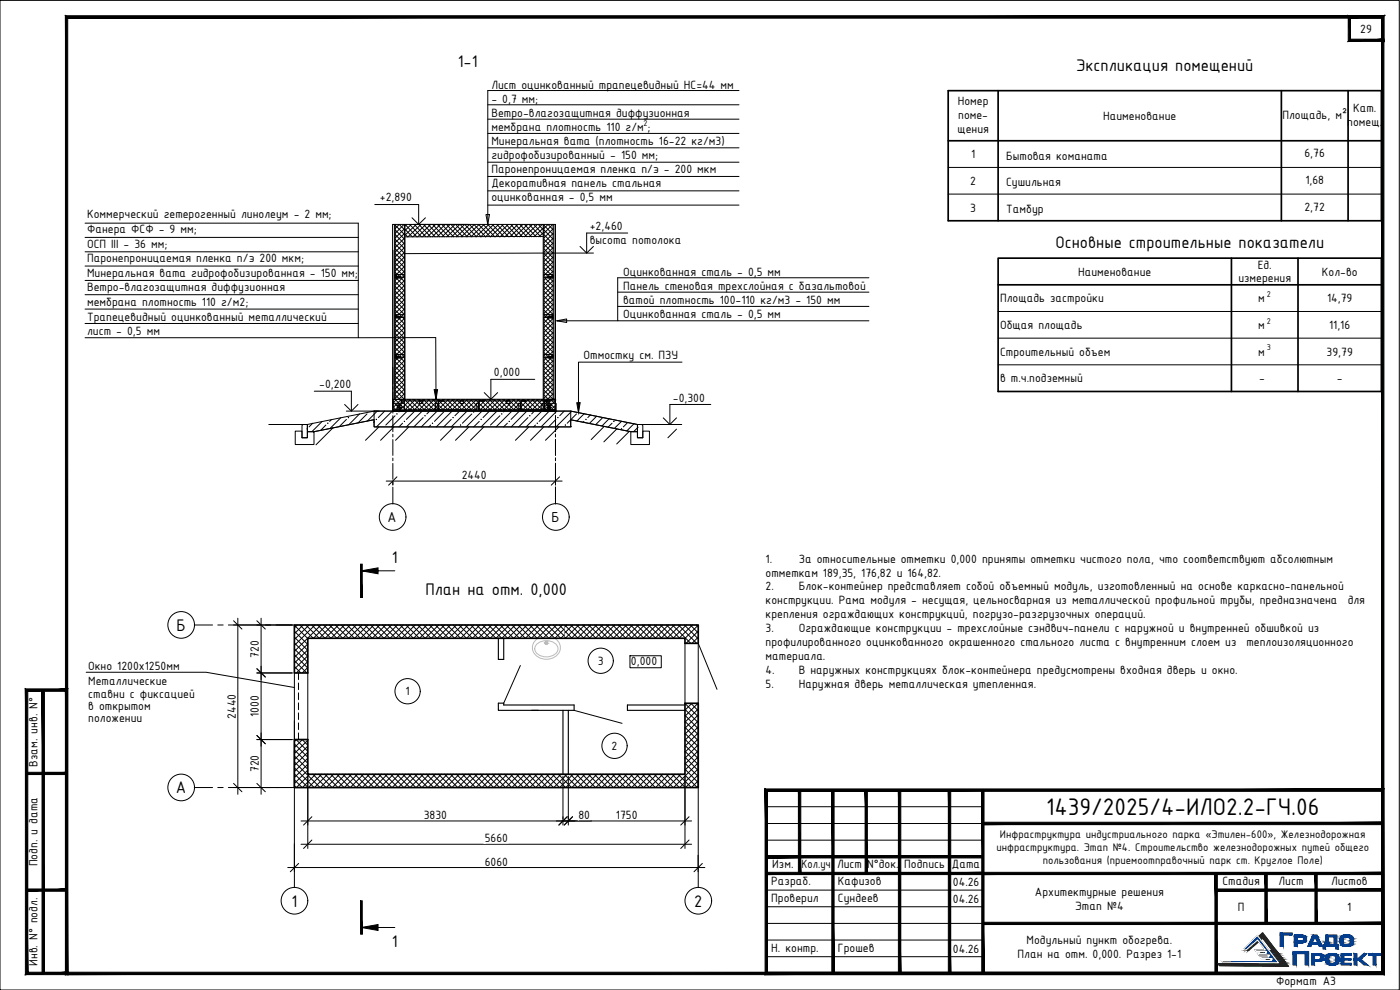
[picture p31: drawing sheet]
<svg xmlns="http://www.w3.org/2000/svg" width="420mm" height="297mm" viewBox="0 0 420 297" stroke-linecap="round" stroke-linejoin="round" font-family="sans-serif">
<defs><g id="words">
<text font-size="7.8" x="314" y="244.5">1439/2025/4-ИЛО2.2-ГЧ.06</text>
<g font-size="5.4">
<text x="137.4" y="20">1-1</text>
<text x="323" y="21.4">Экспликация помещений</text>
<text x="316.7" y="74.3">Основные строительные показатели</text>
<text x="117.6" y="169">1</text>
<text x="127.7" y="178.5">План на отм. 0,000</text>
<text x="53" y="189.3">Б</text>
<text x="52.8" y="238">А</text>
<text x="87.5" y="272">1</text>
<text x="208.3" y="272">2</text>
<text x="117.6" y="284">1</text>
</g>
<g font-size="4.7">
<text x="116.3" y="156.7">А</text>
<text x="165.5" y="156.7">Б</text>
</g>
<g font-size="3.9">
<text x="408.2" y="9.8">29</text>
<text x="147.5" y="26.7">Лист оцинкованный трапецевидный НС=44 мм</text>
<text x="147.5" y="30.9">- 0,7 мм;</text>
<text x="147.5" y="35.1">Ветро-влагозащитная диффузионная</text>
<text x="287.4" y="31.6">Номер</text>
<text x="287.6" y="35.8">поме-</text>
<text x="331" y="36">Наименование</text>
<text x="384.9" y="35.7">Площадь, м²</text>
<text x="406.1" y="33.7">Кат.</text>
<text x="147.5" y="39.3">мембрана плотность 110 г/м ;</text>
<text x="287.3" y="39.9">щения</text>
<text x="404.3" y="37.9">помещ.</text>
<text x="147.5" y="43.5">Минеральная вата (плотность 16-22 кг/м3)</text>
<text x="147.5" y="47.8">гидрофобизированный - 150 мм;</text>
<text x="291.4" y="47.5">1</text>
<text x="302" y="47.9">Бытовая команата</text>
<text x="391.5" y="47.2">6,76</text>
<text x="147.5" y="52">Паронепроницаемая пленка п/э - 200 мкм</text>
<text x="147.5" y="56.2">Декоративная панель стальная</text>
<text x="291.2" y="55.5">2</text>
<text x="302" y="55.9">Сушильная</text>
<text x="391.8" y="55.2">1,68</text>
<text x="26.1" y="65.5">Коммерческий гетерогенный линолеум - 2 мм;</text>
<text x="114" y="60.4">+2,890</text>
<text x="147.5" y="60.4">оцинкованная - 0,5 мм</text>
<text x="291.2" y="63.5">3</text>
<text x="302" y="63.9">Тамбур</text>
<text x="391.5" y="63.2">2,72</text>
<text x="26.1" y="69.9">Фанера ФСФ - 9 мм;</text>
<text x="177" y="69">+2,460</text>
<text x="26.1" y="74.3">ОСП III - 36 мм;</text>
<text x="177" y="73.3">высота потолока</text>
<text x="26.1" y="78.6">Паронепроницаемая пленка п/э 200 мкм;</text>
<text x="26.1" y="83">Минеральная вата гидрофобизированная - 150 мм;</text>
<text x="187" y="82.9">Оцинкованная сталь - 0,5 мм</text>
<text x="323.6" y="82.7">Наименование</text>
<text x="377.4" y="80.8">Ед.</text>
<text x="396.7" y="82.7">Кол-во</text>
<text x="26.1" y="87.4">Ветро-влагозащитная диффузионная</text>
<text x="187" y="87.1">Панель стеновая трехслойная с базальтовой</text>
<text x="371.6" y="84.6">измерения</text>
<text x="26.1" y="91.8">мембрана плотность 110 г/м2;</text>
<text x="187" y="91.3">ватой плотность 100-110 кг/м3 - 150 мм</text>
<text x="187" y="95.4">Оцинкованная сталь - 0,5 мм</text>
<text x="300.1" y="90.7">Площадь застройки</text>
<text x="377.6" y="90.7">м</text>
<text x="398.3" y="90.7">14,79</text>
<text x="26.1" y="96.2">Трапецевидный оцинкованный металлический</text>
<text x="26.1" y="100.5">лист - 0,5 мм</text>
<text x="300.1" y="98.7">Общая площадь</text>
<text x="377.6" y="98.7">м</text>
<text x="398.9" y="98.7">11,16</text>
<text x="175.1" y="107.7">Отмостку см. ПЗУ</text>
<text x="300.1" y="106.7">Строительный объем</text>
<text x="377.6" y="106.7">м</text>
<text x="398.1" y="106.7">39,79</text>
<text x="148.3" y="112.9">0,000</text>
<text x="95.8" y="116.4">-0,200</text>
<text x="300.1" y="114.7">в т.ч.подземный</text>
<text x="377.9" y="114.7">-</text>
<text x="401.2" y="114.7">-</text>
<text x="201.9" y="120.5">-0,300</text>
<text x="138.6" y="143.7">2440</text>
<text x="229.7" y="168.8">1.</text>
<text x="229.7" y="173">отметкам 189,35, 176,82 и 164,82.</text>
<text x="239.7" y="168.8">За относительные отметки 0,000 приняты отметки чистого пола, что соответствуют абсолютным</text>
<text x="229.7" y="177.2">2.</text>
<text x="239.7" y="177.2">Блок-контейнер представляет собой объемный модуль, изготовленный на основе каркасно-панельной</text>
<text x="229.7" y="181.3">конструкции. Рама модуля - несущая, цельносварная из металлической профильной трубы, предназначена</text>
<text x="229.7" y="185.5">крепления ограждающих конструкций, погрузо-разгрузочных операций.</text>
<text x="404.5" y="181.3">для</text>
<text x="229.7" y="189.6">3.</text>
<text x="239.7" y="189.6">Ограждающие конструкции - трехслойные сэндвич-панели с наружной и внутренней обшивкой из</text>
<text x="77.7" y="197.3" transform="rotate(-90 77.7 197.3)">720</text>
<text x="229.7" y="193.8">профилированного оцинкованного окрашенного стального листа с внутренним слоем из</text>
<text x="229.7" y="198">материала.</text>
<text x="374.1" y="193.8">теплоизоляционного</text>
<text x="26.5" y="200.9">Окно 1200х1250мм</text>
<text x="179.4" y="199.5">3</text>
<text x="189.4" y="199.7">0,000</text>
<text x="229.7" y="202.2">4.</text>
<text x="239.7" y="202.2">В наружных конструкциях блок-контейнера предусмотрены входная дверь и окно.</text>
<text x="26.5" y="205.4">Металлические</text>
<text x="26.5" y="209.3">ставни с фиксацией</text>
<text x="121.7" y="208.6">1</text>
<text x="229.7" y="206.3">5.</text>
<text x="239.7" y="206.3">Наружная дверь металлическая утепленная.</text>
<text x="26.5" y="213">в открытом</text>
<text x="70.7" y="215.7" transform="rotate(-90 70.7 215.7)">2440</text>
<text x="77.7" y="215.2" transform="rotate(-90 77.7 215.2)">1000</text>
<text x="26.5" y="216.5">положении</text>
<text x="183.6" y="225.1">2</text>
<text x="11.3" y="230" transform="rotate(-90 11.3 230)">Взам. инв. N°</text>
<text x="77.7" y="231.7" transform="rotate(-90 77.7 231.7)">720</text>
<text x="127.2" y="245.7">3830</text>
<text x="173.6" y="245.7">80</text>
<text x="184.8" y="245.7">1750</text>
<text x="145.5" y="252.7">5660</text>
<text x="11.3" y="260" transform="rotate(-90 11.3 260)">Подп. и дата</text>
<text x="145.5" y="259.7">6060</text>
<text x="231.8" y="260.4">Изм.</text>
<text x="240.6" y="260.4">Кол.уч</text>
<text x="251.2" y="260.4">Лист N°док. Подпись Дата</text>
<text x="231.5" y="265.5">Разраб.</text>
<text x="251.5" y="265.5">Кафизов</text>
<text x="286" y="265.8">04.26</text>
<text x="310.6" y="268.7">Архитектурные решения</text>
<text x="366.9" y="265.4">Стадия</text>
<text x="383.7" y="265.4">Лист</text>
<text x="399.5" y="265.4">Листов</text>
<text x="231.5" y="270.6">Проверил</text>
<text x="251.5" y="270.6">Сундеев</text>
<text x="286" y="270.8">04.26</text>
<text x="322.7" y="272.9">Этап №4</text>
<text x="371.5" y="273.3">П</text>
<text x="404.3" y="273.3">1</text>
<text x="231.5" y="285.6">Н. контр.</text>
<text x="251.5" y="285.6">Грошев</text>
<text x="286" y="285.8">04.26</text>
<text x="305.4" y="287.5">План на отм. 0,000. Разрез 1-1</text>
<text x="308.1" y="283.4">Модульный пункт обогрева.</text>
<text x="11.3" y="289.8" transform="rotate(-90 11.3 289.8)">Инв. N° подл.</text>
<text x="383" y="295.6">Формат А3</text>
</g>
<g font-size="3.6">
<text x="300.1" y="251.4">Инфраструктура индустриального парка «Этилен-600», Железнодорожная</text>
<text x="299" y="255.3">инфраструктура. Этап №4. Строительство железнодорожных путей общего</text>
<text x="312.9" y="259.3">пользования (приемоотправочный парк ст. Круглое Поле)</text>
</g>
<g font-size="2.7">
<text x="193.1" y="37.7">2</text>
<text x="380.2" y="89.1">2</text>
<text x="380.2" y="97.1">2</text>
<text x="380.2" y="105.1">3</text>
</g>
</g></defs>
<g fill="none" stroke="#000" stroke-width=".3">
<path d="M209.5 193l5.7 13.8M88.3 216.3v20h81.1M88.3 221.9h2M88.3 236.3h120.1"/>
<circle cx="54.4" cy="187.5" r="4"/>
<circle cx="180.3" cy="198.3" r="3.8"/>
<circle cx="122.3" cy="207.4" r="3.8"/>
<circle cx="54.4" cy="236.3" r="4"/>
<circle cx="184.4" cy="223.8" r="3.8"/>
</g>
<g fill="none" stroke="#000" stroke-width=".3">
<path d="M118.6 78.9l2.8 2.7M118.6 77.5l2.8 2.7M118.6 76.1l2.8 2.7M118.6 74.7l2.8 2.7M118.6 73.2l2.8 2.8M118.6 71.8l2.8 2.8M118.6 70.4l2.8 2.8M118.6 69l2.8 2.7M118.6 67.6l2.8 2.7M118.6 68.6l1.2-1.3 1.6 1.6M121.2 67.3l.2 .2M121.2 67.3l-2.6 2.7"/>
<path d="M121.4 68.6l2.3 2.5M121.4 68.7l-2.8 2.7M121.4 71.5l-2.8 2.7M121.4 72.9l-2.8 2.7M121.4 74.3l-2.8 2.8M121.4 75.7l-2.8 2.8M121.4 77.1l-2.8 2.8M121.4 78.6l-2.8 2.7M121.4 80l-2.8 2.7M121.6 67.3l3.5 3.8M122 67.3l-.6 .7M122.3 71.1l-.9-1.1-2.8 2.8"/>
<path d="M122.9 67.3l3.6 3.8M123.4 67.3l-2 2M124.3 67.3l3.5 3.8M124.9 67.3l-3.5 3.4M125.7 67.3l3.5 3.8M126.4 67.3l-4 3.8M127.1 67.3l3.5 3.8M127.8 67.3l-3.9 3.8M128.5 67.3l3.5 3.8M129.3 67.3l-4 3.8M129.8 67.3l3.5 3.8M130.7 67.3l-3.9 3.8"/>
<path d="M131.2 67.3l3.5 3.8M132.2 67.3l-3.9 3.8M132.6 67.3l3.5 3.8M133.6 67.3l-3.9 3.8M134 67.3l3.5 3.8M135.1 67.3l-4 3.8M135.3 67.3l3.6 3.8M135.5 71.1l3.9-3.8 3.6 3.8M136.6 67.3l-4 3.8M136.7 67.3l3.6 3.8M137 71.1l3.9-3.8 3.5 3.8M138 67.3l-3.9 3.8"/>
<path d="M138.1 67.3l3.5 3.8M142.2 67.3l3.6 3.8M142.4 67.3l-4 3.8M143.8 67.3l-3.9 3.8M145 67.3l3.5 3.8M145.3 67.3l-3.9 3.8M146.4 67.3l3.5 3.8M146.7 67.3l-3.9 3.8M147.7 67.3l3.6 3.8M148.2 67.3l-3.9 3.8M149.1 67.3l3.6 3.8M149.6 67.3l-3.9 3.8"/>
<path d="M150.5 67.3l3.6 3.8M151.1 67.3l-3.9 3.8-3.6-3.8M151.9 67.3l3.5 3.8M152.5 67.3l-3.9 3.8M153.2 67.3l3.6 3.8M154 67.3l-3.9 3.8M154.6 67.3l3.6 3.8M155.4 67.3l-3.9 3.8M156 67.3l3.6 3.8M156.9 67.3l-3.9 3.8M157.4 67.3l3.5 3.8M158.4 67.3l-4 3.8"/>
<path d="M158.8 67.3l3.5 3.8M159.8 67.3l-3.9 3.8M160.1 67.3l3.1 3.3M161.3 67.3l-3.9 3.8M161.5 67.3l1.7 1.9M162.7 67.3l-3.9 3.8M162.9 67.3l3.1 3M163.2 71v.1M163.2 68.3l-3 2.8M163.2 78.9l2.8 2.7M163.2 77.5l2.8 2.7M163.2 76.1l2.8 2.7"/>
<path d="M163.2 74.6l2.8 2.8M163.2 73.2l2.8 2.8M163.2 71.8l2.8 2.8M163.2 70.4l2.8 2.8M163.2 69l2.8 2.7M163.2 69.7l-1.5 1.4M163.2 68.6l1.3-1.3 1.5 1.6M166 80l-2.8 2.7M166 67.5l-.1-.2-2.7 2.7M166 68.7l-2.8 2.7M166 70l-2.8 2.8M166 71.5l-2.8 2.7"/>
<path d="M166 72.9l-2.8 2.8M166 74.3l-2.8 2.8M166 75.7l-2.8 2.8M166 77.1l-2.8 2.8M166 78.6l-2.8 2.7M118.6 98.7l2.8 2.8M118.6 97.3l2.8 2.7M118.6 95.9l2.8 2.7M118.6 94.4l2.8 2.8M118.6 93l2.8 2.8M118.6 91.6l2.8 2.8M118.6 90.2l2.8 2.7"/>
<path d="M118.6 88.8l2.8 2.8M118.6 87.4l2.8 2.7M118.6 86l2.8 2.7M118.6 84.5l2.8 2.8M118.6 83.1l2.8 2.8M118.6 81.7l2.8 2.8M118.6 80.3l2.8 2.7M121.4 81.4l-2.8 2.7M121.4 82.8l-2.8 2.7M121.4 84.2l-2.8 2.7M121.4 85.6l-2.8 2.8M121.4 87l-2.8 2.8"/>
<path d="M121.4 88.4l-2.8 2.8M121.4 89.9l-2.8 2.7M121.4 91.3l-2.8 2.7M121.4 92.7l-2.8 2.7M121.4 94.1l-2.8 2.7M121.4 95.5l-2.8 2.8M121.4 96.9l-2.8 2.8M121.4 98.3l-2.8 2.8M121.4 99.8l-2.8 2.7M163.2 98.6l2.8 2.9M163.2 97.2l2.8 2.8M163.2 95.8l2.8 2.8"/>
<path d="M163.2 94.4l2.8 2.8M163.2 93l2.8 2.8M163.2 91.6l2.8 2.8M163.2 90.2l2.8 2.7M163.2 88.8l2.8 2.8M163.2 87.3l2.8 2.8M163.2 85.9l2.8 2.8M163.2 84.5l2.8 2.8M163.2 83.1l2.8 2.8M163.2 81.7l2.8 2.8M163.2 80.3l2.8 2.7M166 81.4l-2.8 2.7"/>
<path d="M166 82.8l-2.8 2.8M166 84.2l-2.8 2.8M166 85.6l-2.8 2.8M166 87l-2.8 2.8M166 88.4l-2.8 2.9M166 89.9l-2.8 2.8M166 91.3l-2.8 2.8M166 92.7l-2.8 2.8M166 94.1l-2.8 2.8M166 95.5l-2.8 2.8M166 96.9l-2.8 2.9M166 98.3l-2.8 2.9"/>
<path d="M166 99.8l-2.8 2.8M118.6 115.6l2.8 2.8M118.6 114.2l2.8 2.8M118.6 112.8l2.8 2.8M118.6 111.4l2.8 2.8M118.6 110l2.8 2.8M118.6 108.6l2.8 2.8M118.6 107.2l2.8 2.7M118.6 105.8l2.8 2.7M118.6 104.3l2.8 2.8M118.6 102.9l2.8 2.8M118.6 101.5l2.8 2.8"/>
<path d="M118.6 100.1l2.8 2.8M118.6 117.1l2.7 2.7M118.6 118.5l1.3 1.3M118.7 119.9l3 3M118.9 119.9l-1.1 1.2M120.1 119.9l3 3M120.4 119.9l-2.6 2.6M121.4 101.2l-2.8 2.7M121.4 102.6l-2.8 2.8M121.4 104l-2.8 2.8M121.4 105.4l-2.8 2.8M121.4 106.8l-2.8 2.8"/>
<path d="M121.4 108.2l-2.8 2.8M121.4 109.7l-2.8 2.7M121.4 111.1l-2.8 2.7M121.4 112.5l-2.8 2.8M121.4 113.9l-2.8 2.8M121.4 115.3l-2.8 2.8M121.4 116.7l-2.8 2.8M121.4 118.1l-1.7 1.7M121.4 119.5l-.3 .3M121.5 119.9l3 3M121.8 119.9l-3.1 3M122.9 119.9l3 3"/>
<path d="M123.2 119.9l-3.1 3M124.3 119.9l3 3M124.6 119.9l-3 3M125.7 119.9l3 3M126 119.9l-3 3M127.1 119.9l3.1 3M127.4 119.9l-3 3M128.6 119.9l3 3M128.8 119.9l-3 3M130 119.9l3 3M130.3 119.9l-3.1 3M131.4 119.9l3 3"/>
<path d="M131.7 119.9l-3 3M132.8 119.9l3 3M133.1 119.9l-3.1 3M134.2 119.9l3 3M134.5 119.9l-3 3M135.6 119.9l3 3M135.9 119.9l-3 3M137 119.9l3.1 3M137.3 119.9l-3 3M138.5 119.9l3 3M138.7 119.9l-3 3M139.9 119.9l3 3"/>
<path d="M140.2 119.9l-3.1 3M141.3 119.9l3 3M141.6 119.9l-3 3M142.7 119.9l3 3M143 119.9l-3 3M144.1 119.9l3.1 3M144.4 119.9l-3 3M145.5 119.9l3 3M145.8 119.9l-3 3M146.9 119.9l3 3M147.2 119.9l-3 3M148.3 119.9l3.1 3"/>
<path d="M148.6 119.9l-3 3M149.8 119.9l3 3M150.1 119.9l-3.1 3M151.2 119.9l3 3M151.5 119.9l-3 3M152.6 119.9l3 3M152.9 119.9l-3 3M154 119.9l3 3M154.3 119.9l-3 3M155.4 119.9l3.1 3M155.7 119.9l-3 3M156.8 119.9l3.1 3"/>
<path d="M157.1 119.9l-3 3M158.2 119.9l3.1 3M158.5 119.9l-3 3M159.7 119.9l3 3M160 119.9l-3.1 3M161.1 119.9l3 3M161.4 119.9l-3.1 3M162.5 119.9l3 3M162.8 119.9l-3 3M163.2 115.6l2.8 2.8M163.2 117l2.8 2.8M163.2 114.2l2.8 2.8"/>
<path d="M163.2 112.8l2.8 2.8M163.2 111.3l2.8 2.9M163.2 109.9l2.8 2.9M163.2 108.5l2.8 2.9M163.2 107.1l2.8 2.8M163.2 105.7l2.8 2.8M163.2 118.4l1.3 1.4M163.2 104.3l2.8 2.8M163.2 102.9l2.8 2.8M163.2 101.5l2.8 2.8M163.2 100l2.8 2.9M163.9 119.9l2.9 2.9"/>
<path d="M164.2 119.9l-3 3M165.3 119.9l1.5 1.5M165.6 119.9l-3 3M166 101.2l-2.8 2.8M166 102.6l-2.8 2.8M166 104l-2.8 2.8M166 105.4l-2.8 2.8M166 106.8l-2.8 2.9M166 108.2l-2.8 2.9M166 109.7l-2.8 2.8M166 111.1l-2.8 2.8M166 112.5l-2.8 2.8"/>
<path d="M166 113.9l-2.8 2.8M166 115.3l-2.8 2.9M166 116.7l-2.8 2.9M166 119.5l-.3 .3M166 118.1l-1.7 1.7M166.8 119.9v.1M80.7 127.4h11.5v2.1h2l18.1-3.6v2.2h59v-2.1l18 3.5h2v-2.1h13.3M88.6 129.4h2v1.9h1.6v-1.8h2v3.9h-5.6zM90.6 127.7l.3-.3h1.3v3.9h-1.6zM94.3 129.5l-.2 .2M99.9 128.4l-5.1 5.1M113.7 128.1l-4 4"/>
<path d="M117.8 120.5l2.5 2.4M117.8 121.9l1 1M118.2 128.1l-4 4M122.7 128.1l-4 4M136.2 128.1l-4 4M140.7 128.1l-4 4M145.2 128.1l-4 4M158.7 128.1l-4 4M163.2 128.1l-4 4M166.8 121.5l-1.4 1.4M166.8 120.1l-2.8 2.8M167.7 128.1l-4 4"/>
<path d="M181.4 127.9l-4 4M185.1 128.7l-3.9 3.9M188.9 129.4l-3.8 3.8M189.3 129.5h2v1.8h1.6v-1.9h2v4h-5.6zM191.3 127.4h1.3l.3 .3v3.6h-1.6zM203 128.8l-2.6 2.5M88.3 200l2 1.9M88.3 196.5l4.1 3.9M88.3 194.7l4.1 4M88.3 192.9l4.1 4M88.3 191.2l4.1 3.9M88.3 189.4l4.1 4"/>
<path d="M88.3 187.6l4.1 4M88.3 198.2l3.7 3.7M89.2 187.5l-.9 .9M90 187.5l4 4M91 187.5l-2.7 2.6M91.8 187.5l4 4 3.8-3.8M92.4 193.2l-4.1 4M92.4 195l-4.1 4M92.4 196.8l-4.1 3.9M92.4 198.5l-3.4 3.4M92.8 187.5l-4.5 4.4M93.6 187.5l3.9 4"/>
<path d="M94.5 187.5l-6.2 6.2M95.3 187.5l4.1 4 4-4M96.3 187.5l-8 7.9M97.1 187.5l4 4M98 187.5l-3.9 4M98.8 187.5l4.1 4M99.8 187.5l-.1 .1M100.6 187.5l4 4 4.1-4M101.6 187.5l-4 4M102.4 187.5l4 4 4-4M104.2 187.5l4 4 4-4M105.1 187.5l-4 4"/>
<path d="M105.9 187.5l4 4M106.9 187.5l-4 4M107.7 187.5l4 4 4-4M109.5 187.5l4 4M111.3 187.5l4 4 4-4M113 187.5l4.1 4 3.9-4M114 187.5l-4 4M114.8 187.5l4 4 4-4M116.5 187.5l4 4M117.5 187.5l-4 4M118.3 187.5l4 4M120.1 187.5l4 4 4-4"/>
<path d="M121.8 187.5l4.1 4M123.6 187.5l4 4 4.1-4M124.6 187.5l-4 4M125.4 187.5l4 4M126.3 187.5l-4 4M127.1 187.5l4 4M128.9 187.5l4.1 4 3.9-4M129.9 187.5l-4 4M130.7 187.5l4 4 4-4M132.5 187.5l4 4 4-4M133.4 187.5l-4 4M134.2 187.5l4 4"/>
<path d="M135.2 187.5l-4 4M136 187.5l4 4 4-4M137.8 187.5l4 4 4-4M139.5 187.5l4.1 4 4-4M141.3 187.5l4 4M142.2 187.5l-3.9 4M143 187.5l4.1 4M144.8 187.5l4 4 4.1-4M146.6 187.5l4 4M148.4 187.5l4 4 4-4M149.3 187.5l-4 4M150.1 187.5l4 4"/>
<path d="M151.1 187.5l-4 4M151.9 187.5l4 4 4-4M153.7 187.5l3.9 4M154.6 187.5l-4 4M155.4 187.5l4.1 4 3.9-4M157.2 187.5l4 4 4-4M158.2 187.5l-4 4M159 187.5l4 4 4-4M160.7 187.5l4 4M161.7 187.5l-4 4M162.5 187.5l4 4M164.3 187.5l4 4 1.1-1.1"/>
<path d="M166 187.5l3.4 3.3M167.8 187.5l1.6 1.5M168.8 187.5l-4 4M169.4 188.7l-2.9 2.8M169.4 189.3l2.3 2.2M169.4 191.1l.5 .4M169.5 187.5l4 4M170.1 187.5l-.7 .7M171.3 187.5l4 4M171.9 187.5l-2.5 2.5M173.1 187.5l4 4M173.7 187.5l-4 4"/>
<path d="M174.9 187.5l4 4M175.5 187.5l-4 4M176.7 187.5l4 4M177.2 187.5l-3.9 4M178.5 187.5l4 4M179.1 187.5l-4.1 4M180.3 187.5l3.9 4M180.8 187.5l-3.9 4M182 187.5l4.1 4M182.7 187.5l-4.1 4M183.9 187.5l3.9 4M184.4 187.5l-3.9 4"/>
<path d="M185.6 187.5l4.1 4M186.3 187.5l-4.1 4M187.5 187.5l3.9 4M188 187.5l-3.9 4M189.2 187.5l4.1 4M189.8 187.5l-4 4M191.1 187.5l3.9 4M191.6 187.5l-4 4M192.8 187.5l4 4M193.4 187.5l-4 4M194.6 187.5l4 4M195.2 187.5l-4 4"/>
<path d="M196.4 187.5l4 4M197 187.5l-4 4M198.2 187.5l4 4M198.8 187.5l-4 4M200 187.5l4 4M200.6 187.5l-4 4M201.8 187.5l5.5 5.5M202.4 187.5l-4 4M203.6 187.5l5.5 5.5M204.2 187.5l-4 4M205.4 187.5l4.1 4.2M206 187.5l-4 4"/>
<path d="M207.2 187.5l2.3 2.4M207.8 187.5l-4 4M209 187.5l.5 .6M209.5 187.6l-3.9 3.9M209.5 191.2l-1.8 1.8M209.5 189.3l-3.6 3.7M209.6 192.9l-.1 .1M88.3 201.7l.2 .2M92.4 200.3l-1.6 1.6M205.6 218.2l3.9 4M205.6 216.4l3.9 4M205.6 214.6l3.9 4"/>
<path d="M205.6 212.8l3.9 4M205.6 211.1l3.9 3.9M205.9 211l-.3 .3M207.3 211l2.2 2.3M207.6 211l-2 2.1M209.1 211l.4 .4M209.5 211l-3.9 3.9M209.5 212.7l-3.9 4M209.5 214.5l-3.9 4M209.5 216.3l-3.9 4M209.5 218.1l-3.9 4M209.5 219.9l-3.9 4"/>
<path d="M88.3 232.2l4.2 4.1M88.3 235.8l.6 .5M88.3 230.4l6 5.9M88.3 226.8l4.1 4M88.3 225l4.1 4M88.3 223.2l4.1 4M88.3 228.6l7.8 7.7M88.3 234l2.4 2.3M88.9 221.9l3.5 3.5M89 221.9l-.7 .6M90.7 221.9l1.7 1.7M90.8 221.9l-2.5 2.4"/>
<path d="M92.4 222.1l-4.1 4M92.4 223.9l-4.1 4M92.4 225.7l-4.1 4M92.4 227.5l-4.1 4M92.4 229.3l-4.1 4M92.4 231.1l-4.1 4M93 232.3l-4.1 4M93.9 232.3l4 4 4-4M94.7 232.3l-3.9 4M95.7 232.3l4 4M96.6 232.3l-4.1 4M97.5 232.3l3.9 4"/>
<path d="M98.3 232.3l-3.9 4M99.2 232.3l4.1 4M100.1 232.3l-4 4M101 232.3l4 4M102.8 232.3l4 4M103.7 232.3l-4 4M104.6 232.3l4 4M105.5 232.3l-4 4M106.4 232.3l4 4M107.3 232.3l-4 4M108.2 232.3l4 4M109.1 232.3l-4 4"/>
<path d="M110 232.3l4 4M110.9 232.3l-4 4M111.8 232.3l4 4M112.7 232.3l-4 4M113.6 232.3l4 4M114.5 232.3l-4 4M115.4 232.3l4 4M116.3 232.3l-4 4M117.2 232.3l4 4M118.1 232.3l-4 4M119 232.3l4.1 4 4-4M119.9 232.3l-4 4"/>
<path d="M120.8 232.3l4 4M121.7 232.3l-4 4M122.6 232.3l4 4M123.5 232.3l-4 4M124.4 232.3l4 4M125.3 232.3l-4 4M126.2 232.3l4 4M128 232.3l4 4M128.9 232.3l-4 4M129.8 232.3l4 4M130.7 232.3l-4 4M131.6 232.3l4 4"/>
<path d="M132.5 232.3l-4 4M133.4 232.3l4 4M134.3 232.3l-4 4M135.2 232.3l3.9 4M136.1 232.3l-4 4M136.9 232.3l4.1 4M137.8 232.3l-3.9 4M138.8 232.3l3.9 4M139.7 232.3l-4.1 4M140.5 232.3l4.1 4M141.4 232.3l-3.9 4M142.4 232.3l3.9 4"/>
<path d="M143.3 232.3l-4.1 4M144.1 232.3l4.1 4 4-4M145 232.3l-3.9 4M146 232.3l3.9 4M146.9 232.3l-4.1 4M147.7 232.3l4 4M148.6 232.3l-3.9 4M149.5 232.3l4 4M150.4 232.3l-4 4M151.3 232.3l4 4M153.1 232.3l4 4M154 232.3l-4 4"/>
<path d="M154.9 232.3l4 4M155.8 232.3l-4 4M156.7 232.3l4 4M157.6 232.3l-4 4M158.5 232.3l4 4M159.4 232.3l-4 4M160.3 232.3l4 4M161.2 232.3l-4 4M162.1 232.3l4 4M163 232.3l-4 4M163.9 232.3l4 4M164.8 232.3l-4 4"/>
<path d="M165.7 232.3l3.7 3.7M166.6 232.3l-4 4M167.5 232.3l4 4M168.4 232.3l-4 4M169.3 232.3l4.1 4 4-4M170.2 232.3l-4 4M171.1 232.3l4 4M172 232.3l-4 4M172.9 232.3l4 4M173.8 232.3l-4 4-.4-.4M174.7 232.3l4 4M175.6 232.3l-4 4"/>
<path d="M176.5 232.3l4 4M178.3 232.3l4 4M179.2 232.3l-4 4M180.1 232.3l4 4M181 232.3l-4 4M181.9 232.3l4 4M182.8 232.3l-4 4M183.7 232.3l4 4M184.6 232.3l-4 4M185.5 232.3l4 4M186.4 232.3l-4 4M187.3 232.3l4 4"/>
<path d="M188.2 232.3l-4 4M189.1 232.3l4 4M190 232.3l-4 4M190.9 232.3l4 4 4.1-4M191.8 232.3l-4 4M192.7 232.3l4 4M193.6 232.3l-4 4M194.5 232.3l4 4 4.1-4M195.4 232.3l-4 4M196.3 232.3l4 4M197.2 232.3l-4 4M198.1 232.3l4 4"/>
<path d="M199.9 232.3l4 4M200.7 232.3l-3.9 4M201.7 232.3l4 4M203.5 232.3l4 4M204.3 232.3l-3.9 4M205.3 232.3l4 4M205.6 230.8l3.9 4M205.6 229l3.9 4M205.6 227.2l3.9 4M205.6 225.4l3.9 4M205.6 223.6l3.9 4M205.6 221.8l3.9 4"/>
<path d="M205.6 220l3.9 4M209.5 236l-.2 .3M209.5 221.7l-3.9 4M209.5 223.5l-3.9 4M209.5 225.3l-3.9 4M209.5 227.1l-3.9 4M209.5 230.7l-5.5 5.6M209.5 234.3l-2 2M209.5 228.9l-7.4 7.4M209.6 232.5l-3.9 3.8"/>
</g>
<g fill="none" stroke="#000" stroke-width=".3">
<path d="M115.9 144.3h52.8M117.9 144.5v1.1M166.7 143v2.6M70.1 187.5h17.6M71.4 185.5v52.8M78.4 185.5v52.8M77.1 201.9h10.6M70.1 236.3h17.6M77.1 221.9h10.6M92.4 232.9v21.7M169 232.9v14.7M170.6 232.9v14.7"/>
<path d="M205.6 232.9v21.7M88.3 253.1v8.5M90.3 246.3h117.3M90.3 253.3h117.3M209.5 256.6v5M86.4 260.3h125.1"/>
</g>
<!-- layer: 0 -->
<g fill="none" stroke="#000" stroke-width=".3">
<path d="M119.1 143.1l-2.5 2.5M167.9 143.1l-2.5 2.5M70.1 186.3l2.5 2.5M77.1 186.3l2.5 2.5M189.1 196.8h9.4v3.5h-9.4zM77.1 200.6l2.5 2.5M70.1 235.1l2.5 2.5M77.1 220.7l2.5 2.5M77.1 235.1l2.5 2.5M89.6 259.1l-2.5 2.5M93.6 252l-2.5 2.6M93.6 245.1l-2.5 2.5"/>
<path d="M170.2 245.1l-2.5 2.5M171.8 245.1l-2.5 2.5M206.8 252l-2.5 2.6M206.8 245.1l-2.5 2.5M210.8 259.1l-2.5 2.5"/>
</g>
<!-- layer: 00 -->
<g fill="none" stroke="#000" stroke-width=".3">
<path d="M88.3 225.3v41M209.5 225.3v41"/>
<circle cx="88.4" cy="270.3" r="4"/>
<circle cx="209.6" cy="270.3" r="4"/>
</g>
<path d="M88.3 187.5h121.2v5.5h-3.9v-1.5h-113.2v10.4h-4.1zM88.3 221.9h4.1v10.4h113.2v-21.3h3.9v25.3h-121.2z" fill="none" stroke="#000" stroke-width=".51"/>
<path d="M205.6 193v18M209.5 193v43.3M88.3 201.9v20M89.6 201.9v2M89.6 204.9v2M89.6 207.9v2M89.6 210.9v2M89.6 213.9v2M89.6 216.9v2M89.6 219.9v2M92.4 201.9v20" fill="none" stroke="#000" stroke-width=".3"/>
<path d="M149.6 191.5v6.4h1.6v-6.4M149.6 211h1.6v.5h21.1v1.6h-22.7zM159.6 213.1h1.9M169 213.1v19.2M170.6 213.1v19.2M205.6 211.5h-17.3v1.6h17.3" fill="none" stroke="#000" stroke-width=".34"/>
<path d="M117.8 67.3h48.9v56h-48.8zM156.2 199.7l-5 11.3M25.9 201.7h35.9l26.5 4.6M172.3 213.1l14.4 3.9" fill="none" stroke="#000" stroke-width=".3"/>
<g fill="none" stroke="#bababa" stroke-width=".3">
<path d="M161.3 193.1a4.1 4.1 0 0 1 6.1 1 2.82 2.82 0 0 1-3.4 3 2.82 2.82 0 0 1-3.4-3zM161.4 191.5h5.1M161.5 191.5a3.3 3.3 0 0 0-1.7 3.4 3.3 3.3 0 0 0 2.7 2.7 4 4 0 0 0 5.6-4 3.5 3.5 0 0 0-1.6-2.1"/>
<circle cx="164" cy="192.9" r=".36"/>
</g>
<g fill="#bababa" stroke="#bababa" stroke-width=".3">
<path d="M163.9 193.3h.1z"/>
<path d="M163.9 192.6h.1z"/>
<path d="M163.9 193.3l.2-.1zM163.8 193.2h.3z"/>
<path d="M163.8 193.2h.4zM163.7 193.2h.5z"/>
<path d="M163.7 193.2h.5zM163.7 193.2h.5z"/>
<path d="M163.7 193.2l.6-.1zM163.7 193.1h.6z"/>
<path d="M163.7 193.1h.6zM163.6 193.1h.7z"/>
<path d="M163.6 193.1l.7-.1zM163.6 193h.7z"/>
<path d="M163.6 193l.7-.1zM163.6 192.9h.7z"/>
<path d="M163.6 192.9h.7zM163.6 192.9h.7z"/>
<path d="M163.6 192.9l.7-.1zM163.6 192.8h.7z"/>
<path d="M163.6 192.8h.7zM163.7 192.7h.6z"/>
<path d="M163.7 192.7h.6zM163.7 192.7h.5z"/>
<path d="M163.7 192.7h.5zM163.7 192.6h.5z"/>
<path d="M163.7 192.6h.5zM163.7 192.6h.4z"/>
<path d="M163.8 192.6h.3zM163.8 192.6h.2z"/>
</g>
<g fill="none" stroke="#000" stroke-width=".3">
<path d="M117.9 110.2v5M117.9 116v.8M117.9 117.6v4.8M166.7 110.1v5.1M166.7 115.9v.9M166.7 117.5v4.9M117.9 123.2v.7M117.9 124.7v4.8M117.9 130.3v.8M117.9 131.9v4.7M117.9 137.4v.8M117.9 139.1v4.7"/>
<path d="M166.7 123.1v.8M166.7 124.7v4.8M166.7 130.2v.9M166.7 131.9v4.7M166.7 137.4v.8M166.7 139v4.8M117.9 144.6v.8M117.9 146.2v5M166.7 144.6v.8M166.7 146.1v5.1M58.3 187.5h5.5M65.4 187.5h1.6"/>
<path d="M68.5 187.5h9.6M79.7 187.5h1.5M82.8 187.5h5.5M58.3 236.3h5.5M65.4 236.3h1.6M68.5 236.3h9.6M79.7 236.3h1.5M82.8 236.3h5.5"/>
</g>
<g fill="#fff" stroke="#fff" stroke-width=".3">
<path d="M145.5 249.9v3l6.9-3zM145.5 252.9l6.9-3v3z"/>
<path d="M173.6 242.9v3l3.5-3zM173.6 245.9l3.5-3v3z"/>
</g>
<g fill="#000" stroke="#000" stroke-width=".3">
<path d="M130.3 116.9h1l-.4 3zM173.1 120.8h1l-.5 3z"/>
<path d="M108.2 169.3v10h.5zM108.2 169.3h.5v10z"/>
<path d="M108.5 171.3l5-.9v.9zM108.5 171.3l5 .9v-.9z"/>
<path d="M108.2 270.3l.5 10v-10zM108.2 270.3l.5 10h-.5z"/>
<path d="M108.5 278.3l5-.9v.9zM108.5 278.3l5 .9v-.9z"/>
</g>
<g fill="none" stroke="#000" stroke-width=".3">
<path d="M146.4 35.8h75.4M146.4 31.4h75.4M221.8 27.2h-75.4v40.1M146.4 57.3h75.4M146.4 52.9h75.4M146.4 48.7h75.4M146.4 44.4h75.4M146.4 40h75.4M25.5 67h82v34.3h23.3l.1 18.6M25.5 79.8h82M25.5 75.6h82M25.5 71.2h82"/>
<path d="M145.8 64.4h1.1l-.5 2.9zM146.4 61.5h75.4M25.5 84.1h82M25.5 88.4h82M25.5 92.7h82M25.5 97.1h82M167.1 96.3l3-.6v1.1zM167.1 96.3h18.3M185.4 87.7h75.4M185.4 91.9h75.4M260.8 83.3h-75.4v13h75.4M25.5 101.3h82"/>
<path d="M204.7 108.7h-31.1v15.1M108.5 171.3h10M108.5 278.3h10"/>
</g>
<g fill="none" stroke="#000" stroke-width=".3">
<path d="M117.9 75.1v47.9h48.8v-47.9M118.4 67.3v52.5M118.6 67.3v52.5M121.4 67.3v56M121.5 67.3v52.5M163 70.9l-41.5 .2M163 75.9l-41.8 .2M163 67.3v52.5M163.2 67.3v56M166 67.3v52.5M166.2 67.3v52.5M118.6 94.6h.2v.6h1.4v.2h-1.6z"/>
<path d="M118.6 94.6h.2M118.8 83.2h2.6M118.8 95.2h2.6h-2M118.8 95.2h1.4M118.8 83.2h1.4zM118.8 82.6v.6M120.2 83.2v.2h-1.6M121.4 82.4h-2.6v.8v-.6h-.2h.2v.6M121.4 94.4h-2.6v.8h1.4h-1.4h1.4h-1.4h1.4h-1.4h1.4h-1.4v-.6v.6M163.2 82.4h2.6v.8v-.6h.2h-.2v.6M163.2 94.4h2.6v.8h-1.4h1.4h-1.4h1.4h-1.4h1.4h-1.4h1.4v-.6v.6M163.2 83.2h2.6"/>
<path d="M164.4 83.2h1.4zM164.4 95.2h1.4v-.6h.2v.8h-1.6zM164.4 83.2v.2h1.6M164.4 95.2h1.4M165.2 95.2h-2h2.6M165.8 82.6v.6M165.8 94.6h.2M117.9 119.8h48.8M120.5 119.8v1M121.4 107.2h-2.6v-.6h-.2h.2v.6h1.4h-1.4h1.4h-1.4h1.4h-1.4h1.4h-1.4h1.4v.2h-1.6h1.6v-.2M121.4 106.4h-2.6v.8v-.6M163.2 106.4h2.6v.8v-.6"/>
<path d="M163.2 107.2h2.6v-.6h.2h-.2v.6h-1.4h1.4h-1.4h1.4h-1.4h1.4h-1.4h1.4h-1.4v.2h1.6h-1.6v-.2M164.1 119.8v1l.1-.9h2.4v3l-1.5 .1M117.8 121v2.3h3.6M117.8 121h3.6M118.6 123h48.1M120.5 120.8l-.1-.9h-2.4v3l1.5 .1M131.5 123v-2.7h1.6h-1.5v2.6l.7 .1M143.7 123v-2.7h1.6h-1.5v2.6l.7 .1M156.4 122.9l.7 .1M156.4 120.3h1.5h-1.6v2.7M163.2 121h3.6v2.3h-3.6M163.2 123.3h3.6"/>
<path d="M163.4 123v-2.7h1.6h-1.5v2.6l.7 .1M166.7 120.3h-46.2v.5M166.8 123.3v-2.3v2.3"/>
</g>
<path d="M117.8 123.3h3.2M163.6 123.3h3.2" fill="none" stroke="#000" stroke-width=".3"/>
<g fill="none" stroke="#000" stroke-width=".3">
<path d="M119.1 121.7h.1M119.1 122.3h.2M119.3 121.7h.5M119.3 122.3h.1M119.5 122.3h.5M119.8 121.2l.1 .5M119.8 121v.1M119.8 121.8v.1M119.8 121.9v.5M119.8 122.5v.1M119.8 122.7v.3M120 121.7h.5"/>
<path d="M120.1 122.3h.1M120.2 122.3h.3M164 122.3h.5M164.1 121.7h.1M164.6 122.3h.1M164.8 121.2v.5h-.5M164.8 121v.1M164.8 121.8v.1M164.8 121.9v.5M164.8 122.5v.1M164.8 122.7v.3M164.8 122.3h.5"/>
<path d="M164.8 121.7h.1M165 121.7h.5M165.4 122.3h.1"/>
</g>
<g fill="#000" stroke="#000" stroke-width=".3">
<path d="M119.2 121.7h.1zM119.9 121.7h.2zM164.2 121.7h.1zM164.5 122.3h.2zM164.7 122.6h.1zM164.7 122.5h.1zM164.7 121.9h.1zM164.7 121.2h.1z"/>
<circle cx="119.5" cy="122.3" r=".07"/>
<circle cx="119.8" cy="121.7" r=".07"/>
<circle cx="119.9" cy="122.6" r=".07"/>
<circle cx="119.9" cy="122.4" r=".07"/>
<circle cx="119.9" cy="121.9" r=".07"/>
<circle cx="119.9" cy="121.7" r=".07"/>
<circle cx="120" cy="122.3" r=".07"/>
<circle cx="120.2" cy="122.3" r=".07"/>
<circle cx="164.8" cy="121.7" r=".07"/>
<circle cx="165" cy="121.7" r=".07"/>
<circle cx="165.3" cy="122.3" r=".07"/>
</g>
<g fill="none" stroke="#000" stroke-width=".3">
<path d="M120.5 119.9h1.1M122.1 119.9h1M123.6 119.9h1M125.1 119.9h1M126.6 119.9h1M128.1 119.9h1M129.6 119.9h1M131.1 119.9h1M132.6 119.9h1M134.1 119.9h1M135.6 119.9h1M137.1 119.9h1"/>
<path d="M138.6 119.9h1M140.1 119.9h1M141.6 119.9h1M143.1 119.9h1M144.6 119.9h1M146.1 119.9h1M147.6 119.9h1M149.1 119.9h1M150.6 119.9h1M152.1 119.9h1M153.6 119.9h1M155.1 119.9h1"/>
<path d="M156.6 119.9h1M158.1 119.9h1M159.6 119.9h1M161.1 119.9h1M162.6 119.9h1M164.1 119.9h1M165.6 119.9h1.1M119.4 121.4l.4-.2 .3 .1 .3 1a.51 .51 0 0 1-.6 .5 .51 .51 0 0 1-.5-.5zM121.4 122.9h.6M122.5 122.9h1M124 122.9h1M125.5 122.9h1"/>
<path d="M125.9 120.3h1v.8h-1zM127 122.9h1M128.5 122.9h1M130 122.9h1M131.4 121v2M131.5 122.9h1M131.5 121h-.8v2M133 122.9h1M134.5 122.9h1M136 122.9h1M137.5 122.9h1M138.1 120.3h1v.8h-1z"/>
<path d="M139 122.9h1M140.5 122.9h1M142 122.9h1M143.5 122.9h1M143.6 121v2M143.7 121h-.8v2M145 122.9h1M146.5 122.9h1M148 122.9h1M149.5 122.9h1M151 122.9h1M152 120.3h1v.8h-1z"/>
<path d="M152.5 122.9h1M154.1 122.9h.9M155.5 122.9h1M156.2 121v2M156.3 121h-.8v2M157 122.9h1M158.5 122.9h1M160 122.9h1M161.5 122.9h1M163 122.9h1M163.3 121v2M163.4 121h-.8v2"/>
<path d="M164.4 121.4l.4-.2 .4 .2 .1 .9a.51 .51 0 0 1-.5 .5 .51 .51 0 0 1-.5-.5zM164.5 122.9h1M166 122.9h.7"/>
</g>
<path d="M164 120.8h.2z" fill="#000" stroke="#000" stroke-width=".3"/>
<path d="M112.3 123.3h59v4.8h-59zM112.3 125.9l-18.1 3.6M171.3 123.3l20 4.1h11.5M171.3 125.9l18 3.6M171.3 123.3l20 4.1M171.3 123.3h-59l-20.1 4.1h-11.5" fill="none" stroke="#000" stroke-width=".3"/>
<g fill="none" stroke="#000" stroke-width=".3">
<path d="M112.5 61.4h13.1v5.9M123.7 65.3l1.9 2 2.1-2M124.2 67.3h16.3M163 75.9h15.1M174.1 73.9l2 2 2-2M188.4 69.9h-12.3v6M94.3 117.4h11.2v5.9M145.3 117.8l2 2 2.1-2M160.5 113.8h-13.2v6M103.4 121.4l2.1 1.9 1.9-1.9M103.9 123.3h9.9M194.5 127.4h8"/>
<path d="M199.1 125.4l1.9 2 2-2M213.3 121.4h-12.3v6"/>
</g>
<!-- layer: 1 -->
<g fill="none" stroke="#000" stroke-width=".3">
<path d="M93.9 127l-1.1 1.1M96.7 126.4l-3.1 3.1M97.8 127.5l-1.5 1.6M99.5 125.9l-.6 .5M102.3 125.3l-3.2 3.3M104 125.8l-2.1 2.2M107.9 124.2l-3.2 3.2M110.2 124.2l-2.7 2.7M112.4 126.4l-.3 .3M113.2 123.3l-2.9 3M115.4 123.3l-1.9 2M117.7 123.3l-4.7 4.8"/>
<path d="M118.6 124.7l-2.8 2.8M120 123.3l-.3 .3M120.8 127l-1.1 1.1M122.2 123.3l-4.7 4.8M124.5 123.3l-2.5 2.5M126.7 123.3l-4.7 4.8M127 125.3l-2.8 2.8M128.9 123.3l-.8 .9M129.2 127.5l-.5 .6M131.2 123.3l-4.8 4.8M133.2 123.6l-2.8 2.8M135.4 125.8l-2.2 2.3"/>
<path d="M135.7 123.3l-4.8 4.8M137.9 123.3l-1.4 1.4M140.2 123.3l-4.8 4.8M141.6 124.2l-2.8 2.8M143.8 126.4l-1.6 1.7M144.7 123.3l-4.8 4.8M146.9 123.3l-2 2M149.1 123.3l-4.7 4.8M150 124.7l-2.8 2.8M151.4 123.3l-.3 .3M152.3 127l-1.2 1.1M153.6 123.3l-4.7 4.8"/>
<path d="M155.9 123.3l-2.5 2.5M158.1 123.3l-4.7 4.8M158.5 125.3l-2.8 2.8M160.4 123.3l-.8 .9M160.7 127.5l-.6 .6M162.6 123.3l-4.7 4.8M164.6 123.6l-2.8 2.8M166.8 125.8l-2.2 2.3M167.1 123.3l-4.7 4.8M169.3 123.3l-1.3 1.4M171.5 128l-.1 .1M171.6 123.4l-4.7 4.7"/>
<path d="M173 124.2l-2.8 2.8M175.3 126.4l-.3 .2M175.3 124.1l-2.1 2.2M177.2 124.5l-.8 .8M179.1 124.9l-2.2 2.1M180.9 125.3l-2.1 2.1M182.8 125.6l-2.1 2.2M183.7 127l-1.2 1.1M186.6 126.4l-2.2 2.1M188.4 126.7l-1.3 1.4M190.3 127.1l-2.2 2.2M191.5 128.2l-1.3 1.3"/>
</g>
<g fill="#000" stroke="#000" stroke-width=".3">
<path d="M92.1 128.7h.2zM104.5 125.3h.1zM119 124.2h.2zM121.3 126.4h.2zM129.7 127h.2zM138.1 127.5h.2zM142.1 123.6h.1zM150.5 124.2h.2zM169.6 127.5h.2zM184.1 126.4h.2zM186.4 128.7h.2z"/>
<circle cx="98.4" cy="127" r=".07"/>
<circle cx="113" cy="125.8" r=".07"/>
<circle cx="127.6" cy="124.7" r=".07"/>
<circle cx="136" cy="125.3" r=".07"/>
<circle cx="144.4" cy="125.8" r=".07"/>
<circle cx="152.8" cy="126.4" r=".07"/>
<circle cx="159" cy="124.7" r=".07"/>
<circle cx="161.3" cy="127" r=".07"/>
<circle cx="167.4" cy="125.3" r=".07"/>
<circle cx="175.9" cy="125.8" r=".07"/>
</g>
<g fill="none" stroke="#000" stroke-width=".3">
<circle cx="117.8" cy="155.1" r="4"/>
<circle cx="166.8" cy="155.1" r="4"/>
</g>
<path d="M284.6 27.2h130v39h-130zM299.6 27.2v39M384.6 27.2v39M404.6 27.2v39M284.6 42.2h130M299.6 77.5h115v40h-115zM369.6 77.5v40M389.6 77.5v40M299.6 85.5h115" fill="none" stroke="#000" stroke-width=".51"/>
<path d="M284.6 58.2h130M284.6 50.2h130M299.6 93.5h115M299.6 101.5h115M299.6 109.5h115" fill="none" stroke="#000" stroke-width=".3"/>
<path d="M0 .1h419.9v296.9h-419.9zM415.5 4.6h.1M230 252.1h65M230 247.1h65M230 242h65M230 267.1h65M230 272.1h65M230 277.1h65M230 282.1h65M230 287h65" fill="none" stroke="#000" stroke-width=".3"/>
<g fill="#000" stroke="#000" stroke-width=".3">
<path d="M414.6 5.4v6.4l.7 .6zM414.6 5.4l.7-.7v7.7zM405.3 5.4h9.3l.7-.7zM404.6 4.7h10.7l-10 .7zM404.6 4.7l.7 7.1v-6.4zM404.6 4.7l.7 7.1-.7 .6zM405.3 11.8l-.7 .6 10-.6zM404.6 12.4l10-.6 .7 .6z"/>
<path d="M8 232.4h12v-.7zM8 231.7h12l-12 .7z"/>
<path d="M229.6 236.7l.7 55v-54.3zM229.6 236.7l.7 55-.7 .7zM230.3 291.7l-.7 .7 185-.7zM229.6 292.4l185-.7 .7 .7zM414.6 237.4v54.3l.7 .7zM414.6 237.4l.7-.7v55.7zM230.3 237.4h184.3l.7-.7zM229.6 236.7h185.7l-185 .7z"/>
<path d="M239.6 237.1l.7 25v-25zM239.6 237.1l.7 25h-.7z"/>
<path d="M249.6 237.1l.7 54.9v-54.9zM249.6 237.1l.7 54.9h-.7z"/>
<path d="M259.6 237.1l.7 25v-25zM259.6 237.1l.7 25h-.7z"/>
<path d="M269.6 237.1l.7 54.9v-54.9zM269.6 237.1l.7 54.9h-.7z"/>
<path d="M284.6 237.1l.7 54.9v-54.9zM284.6 237.1l.7 54.9h-.7z"/>
<path d="M294.6 237.1l.7 54.9v-54.9zM294.6 237.1l.7 54.9h-.7z"/>
<path d="M295 246.7v.7l120-.7zM295 247.4l120-.7v.7z"/>
<path d="M230 257.4h65v-.7zM230 256.7h65l-65 .7z"/>
<path d="M8 267.4h12v-.7zM8 266.7h12l-12 .7z"/>
<path d="M295 261.7v.7l120-.7zM295 262.4l120-.7v.7z"/>
<path d="M295 276.7v.7l120-.7zM295 277.4l120-.7v.7z"/>
<path d="M230 262.4h65v-.7zM230 261.7h65l-65 .7z"/>
<path d="M364.6 262.1l.7 29.9v-29.9zM364.6 262.1l.7 29.9h-.7z"/>
<path d="M379.6 262.1l.7 15v-15zM379.6 262.1l.7 15h-.7z"/>
<path d="M394.6 262.1l.7 15v-15zM394.6 262.1l.7 15h-.7z"/>
<path d="M365 267.4h50v-.7zM365 266.7h50l-50 .7z"/>
<path d="M8.3 291.7l-.7 .7 12-.7zM7.6 292.4l12-.7 .7 .7zM19.6 207.4v84.3l.7 .7zM20.3 206.7v85.7l-.7-85zM8.3 207.4h11.3l.7-.7zM7.6 206.7h12.7l-12 .7zM7.6 206.7l.7 85v-84.3zM7.6 206.7l.7 85-.7 .7z"/>
<path d="M12.6 207.1v84.9h.7zM12.6 207.1h.7v84.9z"/>
<path d="M20.3 291.7l-.7 .7 395-.7zM19.6 292.4l395-.7 .7 .7zM414.6 5.4v286.3l.7 .7zM414.6 5.4l.7-.7v287.7zM20.3 5.4h394.3l.7-.7zM19.6 4.7h395.7l-395 .7zM19.6 4.7l.7 287v-286.3zM19.6 4.7l.7 287-.7 .7z"/>
</g>
<g fill="#0c6001" stroke="#0c6001" stroke-width=".3">
<path d="M377.2 281.5l1.7-1.6 1.3 1.6z"/>
<path d="M373.4 285.2h1.3z"/>
<path d="M378.4 285.7h3.8z"/>
<path d="M382.4 286h1.3z"/>
<path d="M382.2 286.5h1.8z"/>
<path d="M379.4 287h5.1z"/>
<path d="M383.5 287.3h1.2z"/>
<path d="M383.2 287.8h1.9z"/>
<path d="M380.4 288.4h5.1z"/>
<path d="M384.5 288.7h1.2z"/>
<path d="M384.2 289.1h1.8z"/>
<path d="M365.5 289.1h20.5l.5 .6z"/>
<path d="M379 281.5l4 3.7-2.8-3.7zM379 281.5l4 3.7h-1.2z"/>
<path d="M377.2 281.5l-2.5 3.7 4.3-3.7zM373.4 285.2l3.8-3.7-2.5 3.7z"/>
<path d="M381.8 285.2h1.2zM381.8 285.2h1.2z"/>
<path d="M381.8 285.2h1.2zM378 285.2h5z"/>
<path d="M378 285.2l5.5 .5-.5-.5zM378 285.2l5.5 .5h-5.1z"/>
<path d="M382.2 285.7h1.3zM382.2 285.7h1.3z"/>
<path d="M382.2 285.7l1.5 .3-.2-.3zM382.2 285.7l1.5 .3h-1.3zM381.8 286h1.9z"/>
<path d="M381.8 286l2.2 .5-.3-.5zM381.8 286l2.2 .5h-1.8zM379 286.5h5z"/>
<path d="M379 286.5l5.5 .5-.5-.5zM379 286.5l5.5 .5h-5.1zM379.4 287h5.1z"/>
<path d="M383.2 287l1.5 .3-.2-.3zM383.2 287l1.5 .3h-1.2zM382.8 287.3h1.9z"/>
<path d="M382.8 287.3l2.3 .5-.4-.5zM382.8 287.3l2.3 .5h-1.9zM380 287.8h5.1z"/>
<path d="M380 287.8l5.5 .6-.4-.6zM380 287.8l5.5 .6h-5.1zM380.4 288.4h5.1z"/>
<path d="M384.3 288.4l1.4 .3-.2-.3zM384.3 288.4l1.4 .3h-1.2zM383.8 288.7h1.9z"/>
<path d="M383.8 288.7l2.2 .4-.3-.4zM383.8 288.7l2.2 .4h-1.8zM365.5 289.1h20.5z"/>
<path d="M365.5 289.1l.4 .6h20.6zM365.9 289.7h20.6l.2 .3z"/>
</g>
<path d="M365.5 289.1h18.7l-.4-.4h.7l-.2-.3h-3.9l-.4-.6h3.2l-.4-.5h.7l-.3-.3h-3.8l-.4-.5h3.2l-.4-.5h.6l-.2-.3h-3.8l-.4-.5h3.8l-2.8-3.7-4.3 3.7h-1.3l5.5-5.3 7.8 10.1-20.8-.3z" fill="none" stroke="#0c6001" stroke-width=".3"/>
<g fill="#033c8c" stroke="#033c8c" stroke-width=".3">
<path d="M377.4 280.7l1 1.4h-2.4z"/>
<path d="M372.9 285h1.1z"/>
<path d="M379.7 285h1z"/>
<path d="M377 285.5h3.1z"/>
<path d="M380.2 285.7h1z"/>
<path d="M380 286.1h1.5z"/>
<path d="M377.8 286.5h4z"/>
<path d="M381 286.8h1z"/>
<path d="M380.8 287.1h1.5z"/>
<path d="M378.6 287.6h4.1z"/>
<path d="M381.8 287.8h1.1z"/>
<path d="M381.6 288.2h1.6z"/>
<path d="M366.6 288.2h16.6l.3 .5z"/>
<path d="M390.9 281.2h1.1z"/>
<path d="M391 281.2h1z"/>
<path d="M397.6 283.3h.8z"/>
<path d="M396.2 286.8h1.1z"/>
<path d="M396.1 287.9h1.1z"/>
<path d="M403.4 280.6h1.5z"/>
<path d="M404.5 281h1.3z"/>
<path d="M404.8 283.4h1z"/>
<path d="M402.6 283.7h3z"/>
<path d="M403.4 283.9h1.5z"/>
<path d="M399.1 286.2h1.5z"/>
<path d="M399.1 289.5h1.5z"/>
<path d="M377.4 282.1l3.3 2.9-2.3-2.9zM377.4 282.1l3.3 2.9h-1z"/>
<path d="M376 282.1l-2 2.9 3.4-2.9zM372.9 285l3.1-2.9-2 2.9z"/>
<path d="M379.7 285h1zM379.7 285h1zM376.6 285h4.1z"/>
<path d="M376.6 285l4.4 .5-.3-.5zM376.6 285l4.4 .5h-4z"/>
<path d="M380.1 285.5h.9zM380.1 285.5h.9z"/>
<path d="M380.1 285.5l1.1 .2-.2-.2zM380.1 285.5l1.1 .2h-1zM379.7 285.7h1.5z"/>
<path d="M379.7 285.7l1.8 .4-.3-.4zM379.7 285.7l1.8 .4h-1.5zM377.4 286.1h4.1z"/>
<path d="M377.4 286.1l4.4 .4-.3-.4zM377.4 286.1l4.4 .4h-4zM377.8 286.5h4z"/>
<path d="M380.9 286.5l1.1 .3-.2-.3zM380.9 286.5l1.1 .3h-1zM380.5 286.8h1.5z"/>
<path d="M380.5 286.8l1.8 .3-.3-.3zM380.5 286.8l1.8 .3h-1.5zM378.2 287.1h4.1z"/>
<path d="M378.2 287.1l4.5 .5-.4-.5zM378.2 287.1l4.5 .5h-4.1zM378.6 287.6h4.1z"/>
<path d="M381.7 287.6l1.2 .2-.2-.2zM381.7 287.6l1.2 .2h-1.1zM381.3 287.8h1.6z"/>
<path d="M381.3 287.8l1.9 .4-.3-.4zM381.3 287.8l1.9 .4h-1.6zM366.6 288.2h16.6z"/>
<path d="M366.6 288.2l.3 .5h16.6zM366.9 288.7h16.6l.2 .2z"/>
<path d="M384.2 279.9l3.6 .6v-.6zM384.2 279.9l3.6 .6h-3.6z"/>
<path d="M384.2 280.5l1 3.5v-3.5zM384.2 280.5l1 3.5h-1z"/>
<path d="M388.5 280.6h2.6zM388.5 280.6h2.6z"/>
<path d="M388.5 280.6l3 .1zM388.5 280.6l3 .1z"/>
<path d="M388.5 280.7l3.3 .2zM388.5 280.7l3.3 .2z"/>
<path d="M388.5 280.9l3.4 .1zM388.5 280.9l3.4 .1z"/>
<path d="M388.5 281h3.5zM388.5 281h3.5z"/>
<path d="M397.9 280.6l3.3 .5v-.5zM397.9 280.6l3.3 .5h-3.3z"/>
<path d="M394 280.6l1.5 .5-.2-.5zM394 280.6l1.5 .5h-1.8z"/>
<path d="M394.6 281.1h.9zM394.6 281.1h.9z"/>
<path d="M393.7 281.1h.9zM393.7 281.1h.9z"/>
<path d="M388.5 281l3.5 .1zM388.5 281l3.5 .1z"/>
<path d="M390.5 281.1h1.5zM390.5 281.1h1.5zM390.7 281.1h1.3zM390.7 281.1h1.3z"/>
<path d="M390.7 281.1l1.3 .1zM390.7 281.1l1.3 .1zM390.9 281.2h1.1z"/>
<path d="M391 281.2h1zM391 281.2h1zM391 281.2h1z"/>
<path d="M391.1 281.2l1 .1zM391.1 281.2l1 .1zM391.1 281.3h1zM391.1 281.3h1z"/>
<path d="M391.1 281.3l1 .1zM391.1 281.3l1 .1z"/>
<path d="M391.2 281.4l.9 .1zM391.2 281.4l.9 .1z"/>
<path d="M391.2 281.5h.9zM391.2 281.5h.9z"/>
<path d="M391.2 281.5l.9 .1zM391.2 281.5l.9 .1z"/>
<path d="M391.2 281.6l.9 .2zM391.2 281.6l.9 .2z"/>
<path d="M391.2 281.8l.9 .1zM391.2 281.8l.9 .1z"/>
<path d="M391.2 281.9l.9 .1zM391.2 281.9l.9 .1z"/>
<path d="M391.2 282l.9 .1zM391.2 282l.9 .1zM391.2 282.1h.9zM391.2 282.1h.9z"/>
<path d="M391.2 282.1h.9zM391.2 282.1l.8 .1h-.9zM391.1 282.2h.9zM391.1 282.2h.9z"/>
<path d="M391.1 282.2h.9zM391.1 282.2h.9z"/>
<path d="M391 282.2l1 .1zM390.9 282.3h1.1z"/>
<path d="M390.9 282.3h1.1zM390.9 282.3h1.1zM390.8 282.3h1.2z"/>
<path d="M390.9 282.3h1.1zM390.8 282.3h1.2zM390.8 282.3h1.2z"/>
<path d="M390.8 282.3h1.2zM390.5 282.3h1.5z"/>
<path d="M388.5 281.1l.8 1.2v-1.2zM388.5 281.1l.8 1.2h-.8z"/>
<path d="M397.9 281.1l.8 1.3v-1.3zM397.9 281.1l.8 1.3h-.8z"/>
<path d="M388.5 282.3h3.5zM388.5 282.3l3.4 .1z"/>
<path d="M388.5 282.4h3.4zM388.5 282.4l3.3 .2z"/>
<path d="M397.9 282.4l.8 .2v-.2zM397.9 282.4l.8 .2h-.8z"/>
<path d="M388.5 282.6h3.3zM388.5 282.6h3.2z"/>
<path d="M397.9 282.6h.8zM397.9 282.6h.8z"/>
<path d="M388.5 282.6h3.2zM388.5 282.6l2.9 .2z"/>
<path d="M397.9 282.6l.8 .2v-.2zM397.9 282.6l.8 .2h-.9z"/>
<path d="M394.6 281.1l1.7 1.7-.8-1.7zM394.6 281.1l1.7 1.7h-.8z"/>
<path d="M393.7 281.1l.1 1.7 .8-1.7zM393.7 281.1l.1 1.7h-.8z"/>
<path d="M397.8 282.8l.9 .1zM397.8 282.8l.9 .1z"/>
<path d="M388.5 282.8h2.9zM388.5 282.8l2.6 .1z"/>
<path d="M388.5 282.9h2.3zM388.5 282.9h2.6z"/>
<path d="M397.8 282.9l.9 .1v-.1zM397.8 282.9l.9 .1h-.9zM397.8 283h.9zM397.8 283h.9z"/>
<path d="M397.8 283h.9zM397.8 283l.8 .2h-.9z"/>
<path d="M397.7 283.2h.9zM397.7 283.2h.8z"/>
<path d="M393 282.8l3.5 .5-.2-.5zM393 282.8l3.5 .5h-3.7z"/>
<path d="M397.7 283.2h.8zM397.7 283.2l.7 .1h-.8zM397.6 283.3h.8z"/>
<path d="M397.6 283.3h.8zM397.6 283.3l.8 .1z"/>
<path d="M397.5 283.4h.9zM397.5 283.4h.8z"/>
<path d="M400.4 281.1l.8 2.3v-2.3zM400.4 281.1l.8 2.3h-.8z"/>
<path d="M397.5 283.4h.8zM397.5 283.4h.8z"/>
<path d="M400.4 283.4h1.2zM400.4 283.4h1.2z"/>
<path d="M397.1 283.4h1.2zM397.1 283.4h1.2z"/>
<path d="M397.1 283.4l4.5 .6v-.6zM397.1 283.4l4.5 .6h-4.5z"/>
<path d="M395.6 283.3l1.2 .7-.3-.7zM395.6 283.3l1.2 .7h-.9z"/>
<path d="M392.8 283.3l.6 .7 .2-.7zM392.8 283.3l.6 .7h-.9z"/>
<path d="M388.5 282.9l.8 1.1v-1.1zM388.5 282.9l.8 1.1h-.8z"/>
<path d="M400.9 284l.7 .7v-.7zM400.9 284l.7 .7h-.7z"/>
<path d="M397.1 284l.7 .7v-.7zM397.1 284l.7 .7h-.7z"/>
<path d="M388.1 285.5l4.6 .6v-.6zM388.1 285.5l4.6 .6h-4.6z"/>
<path d="M393.7 286.2h2.6zM393.7 286.2h2.6z"/>
<path d="M393.7 286.2l3 .1zM393.7 286.2l3 .1z"/>
<path d="M393.7 286.3l3.3 .1zM393.7 286.3l3.3 .1z"/>
<path d="M393.7 286.4l3.3 .1zM393.7 286.4l3.3 .1z"/>
<path d="M393.7 286.5h3.4zM393.7 286.5h3.4z"/>
<path d="M393.7 286.5l3.5 .1zM393.7 286.5l3.5 .1z"/>
<path d="M393.7 286.6l3.5 .1zM393.7 286.6l3.5 .1z"/>
<path d="M402.5 286.2l3.1 .5v-.5zM402.5 286.2l3.1 .5h-3.1z"/>
<path d="M410.8 286.2l3.5 .5v-.5zM410.8 286.2l3.5 .5h-3.5z"/>
<path d="M395.7 286.7h1.5zM395.7 286.7h1.5z"/>
<path d="M395.9 286.7h1.3zM395.9 286.7h1.3z"/>
<path d="M396.1 286.7l1.2 .1zM396.1 286.7l1.2 .1zM396.2 286.8h1.1z"/>
<path d="M396.2 286.8h1.1zM396.2 286.8h1.1zM396.3 286.8h1zM396.3 286.8h1z"/>
<path d="M396.3 286.8l1 .1zM396.3 286.8l1 .1z"/>
<path d="M396.3 286.9h1zM396.3 286.9h1zM396.4 286.9h.9zM396.4 286.9h.9z"/>
<path d="M396.4 286.9l.9 .1zM396.4 286.9l.9 .1z"/>
<path d="M396.4 287h.9zM396.4 287h.9z"/>
<path d="M396.4 287l.9 .2zM396.4 287l.9 .2z"/>
<path d="M396.5 287.2l.8 .1zM396.5 287.2l.8 .1z"/>
<path d="M396.5 287.3l.8 .1zM396.5 287.3l.8 .1z"/>
<path d="M396.5 287.4l.8 .1zM396.5 287.4l.8 .1z"/>
<path d="M409.2 286.2l-.6 1.4 1.6-1.4zM407.7 287.6l1.5-1.4-.6 1.4z"/>
<path d="M406.4 286.2l.8 1.4v-1.4zM406.4 286.2l.8 1.4h-.8z"/>
<path d="M402.5 286.7l.8 .9v-.9zM402.5 286.7l.8 .9h-.8z"/>
<path d="M396.4 287.5l.9 .1zM396.4 287.5l.9 .1zM396.4 287.6h.9zM396.4 287.6h.9z"/>
<path d="M396.4 287.6l.9 .1zM396.4 287.6l.9 .1h-1zM396.3 287.7h1zM396.3 287.7h1z"/>
<path d="M396.3 287.7l1 .1zM396.3 287.7l1 .1z"/>
<path d="M406.4 287.6l2 .2 .2-.2zM406.4 287.6l2 .2h-2z"/>
<path d="M396.2 287.8h1.1zM396.2 287.8h1zM396.2 287.8h1zM396.2 287.8h1z"/>
<path d="M396.2 287.8l1 .1zM396.1 287.9h1.1zM396 287.9h1.2z"/>
<path d="M396 287.9h1.2zM395.7 287.9h1.5z"/>
<path d="M393.7 286.7l.8 1.2v-1.2zM393.7 286.7l.8 1.2h-.8z"/>
<path d="M393.7 287.9h3.5zM393.7 287.9h3.5z"/>
<path d="M393.7 287.9h3.5zM393.7 287.9l3.4 .1z"/>
<path d="M402.5 287.6l3 .4v-.4zM402.5 287.6l3 .4h-3z"/>
<path d="M406.4 287.8l2.3 .3-.3-.3zM406.4 287.8l2.3 .3h-2.3z"/>
<path d="M393.7 288h3.4zM393.7 288l3.3 .1z"/>
<path d="M393.7 288.1h3.3zM393.7 288.1l3.2 .1z"/>
<path d="M393.7 288.2h3.2zM393.7 288.2l2.9 .1z"/>
<path d="M393.7 288.3h2.9zM393.7 288.3l2.6 .1z"/>
<path d="M393.7 288.4h2.3zM393.7 288.4h2.6z"/>
<path d="M402.5 288l.8 1v-1zM402.5 288l.8 1h-.8z"/>
<path d="M412.1 286.7l.8 2.8v-2.8zM412.1 286.7l.8 2.8h-.8z"/>
<path d="M407.7 288.1l2.7 1.4-1.7-1.4zM407.7 288.1l2.7 1.4h-1z"/>
<path d="M406.4 288.1l.8 1.4v-1.4zM406.4 288.1l.8 1.4h-.8z"/>
<path d="M402.5 289l3.1 .5v-.5zM402.5 289l3.1 .5h-3.1z"/>
<path d="M393.7 288.4l.8 1.1v-1.1zM393.7 288.4l.8 1.1h-.8z"/>
<path d="M391.7 286.1l1 3.4v-3.4zM391.7 286.1l1 3.4h-1z"/>
<path d="M388.1 286.1l1 3.4v-3.4zM388.1 286.1l1 3.4h-1z"/>
<path d="M403.4 280.6h1.5zM403.4 280.6h1.5z"/>
<path d="M403.4 280.6l1.9 .1zM403 280.7h2.3zM403 280.7h2.3zM403 280.7h2.3z"/>
<path d="M403 280.7l2.6 .1zM402.7 280.8l.3-.1 2.6 .1z"/>
<path d="M402.7 280.8h3zM402.6 280.8h3.1z"/>
<path d="M402.6 280.8l3.2 .2-.1-.2zM402.6 280.8l3.2 .2h-3.3z"/>
<path d="M404.2 281h1.6zM404.2 281h1.6z"/>
<path d="M402.5 281h1.6zM402.5 281h1.7z"/>
<path d="M402.5 281h1.5zM402.5 281h1.6z"/>
<path d="M404.2 281h1.6zM404.2 281h1.6zM404.5 281h1.3z"/>
<path d="M402.5 281h1.5zM402.5 281l1 .1z"/>
<path d="M402.4 281.1h1.1zM402.4 281.1h1z"/>
<path d="M404.7 281l1.2 .1zM404.7 281l1.2 .1z"/>
<path d="M404.9 281.1l1 .1zM404.9 281.1l1 .1z"/>
<path d="M402.4 281.1h1zM402.4 281.1l.9 .1z"/>
<path d="M405 281.2l1 .1zM405 281.2l1 .1z"/>
<path d="M402.4 281.2l.7 .2 .2-.2zM402.4 281.2l.7 .2h-.8z"/>
<path d="M402.3 281.4h.8zM402.3 281.4l.8 .1z"/>
<path d="M405.1 281.3l1 .2-.1-.2zM405.1 281.3l1 .2h-.9z"/>
<path d="M402.3 281.5h.8zM402.3 281.5h.8z"/>
<path d="M405.2 281.5h.9zM405.2 281.5h.9z"/>
<path d="M402.3 281.5l.8 .3v-.3zM402.3 281.5l.8 .3h-.9z"/>
<path d="M402.2 281.8h.9zM402.2 281.8h.9z"/>
<path d="M405.2 281.5l.9 .4v-.4zM405.2 281.5l.9 .4h-.8z"/>
<path d="M402.2 281.8l.9 .2zM402.2 281.8l.9 .2z"/>
<path d="M405.3 281.9l.8 .1zM405.3 281.9l.8 .1z"/>
<path d="M402.2 282l.9 .1v-.1zM402.2 282l.9 .1h-.9z"/>
<path d="M405.3 282l.8 .1v-.1zM405.3 282l.8 .1h-.8z"/>
<path d="M402.2 282.1l.9 .1zM402.2 282.1l.9 .1z"/>
<path d="M405.3 282.1l.8 .1zM405.3 282.1l.8 .1z"/>
<path d="M402.2 282.2l.9 .1zM402.2 282.2l.9 .1zM402.2 282.3h.9zM402.2 282.3h.9z"/>
<path d="M405.3 282.2l.8 .1zM405.3 282.2l.8 .1z"/>
<path d="M402.2 282.3h.9zM402.2 282.3h.9z"/>
<path d="M402.2 282.3l.9 .1zM402.2 282.3l.9 .1z"/>
<path d="M405.3 282.3l.8 .2v-.2zM405.3 282.3l.8 .2h-.8z"/>
<path d="M402.2 282.4l.9 .2v-.2zM402.2 282.4l.9 .2h-.9z"/>
<path d="M405.3 282.5l.8 .1v-.1zM405.3 282.5l.8 .1h-.8z"/>
<path d="M402.2 282.6l.9 .3v-.3zM402.2 282.6l.9 .3h-.9z"/>
<path d="M405.3 282.6l.8 .3v-.3zM405.3 282.6l.8 .3h-.9z"/>
<path d="M402.2 282.9l.9 .1v-.1zM402.2 282.9l.9 .1h-.8zM402.3 283h.8zM402.3 283h.8z"/>
<path d="M405.2 282.9l.9 .1zM405.2 282.9l.9 .1z"/>
<path d="M405.2 283l.9 .1zM405.2 283l.9 .1z"/>
<path d="M402.3 283l.9 .2zM402.3 283l.9 .2z"/>
<path d="M405.2 283.1h.9zM405.2 283.1l.8 .1z"/>
<path d="M402.3 283.2l1 .1zM402.3 283.2l1 .1h-.9z"/>
<path d="M405.1 283.2l.8 .2 .1-.2zM405.1 283.2l.8 .2h-.9z"/>
<path d="M402.4 283.3l1 .1zM402.4 283.3l1 .1z"/>
<path d="M405 283.4h.9zM404.9 283.4h1z"/>
<path d="M402.4 283.4h1.1zM402.4 283.4h1.1z"/>
<path d="M404.9 283.4h1zM404.8 283.4h1zM404.5 283.4h1.3z"/>
<path d="M402.5 283.4l1.5 .1zM402.5 283.4l1.5 .1z"/>
<path d="M404.5 283.4h1.3zM404.2 283.5h1.6z"/>
<path d="M402.5 283.5h1.7zM402.5 283.5h1.7z"/>
<path d="M402.5 283.5l3.1 .2 .2-.2zM402.5 283.5l3.1 .2h-3zM402.6 283.7h3z"/>
<path d="M402.7 283.7l2.6 .1 .3-.1zM402.7 283.7l2.6 .1zM403 283.8h2.3zM403 283.8h2.3z"/>
<path d="M403 283.8h2.3zM403 283.8l1.9 .1z"/>
<path d="M403.4 283.9h1.5zM403.4 283.9h1.5z"/>
<path d="M399.1 286.2h1.5zM399.1 286.2h1.5z"/>
<path d="M399.1 286.2h1.9zM398.7 286.2h2.3z"/>
<path d="M398.7 286.2h2.3zM398.7 286.2h2.3z"/>
<path d="M398.7 286.2l2.7 .2zM398.4 286.4l.3-.2 2.7 .2zM398.4 286.4h3zM398.4 286.4h3z"/>
<path d="M398.4 286.4l3.1 .2-.1-.2zM398.4 286.4l3.1 .2h-3.3z"/>
<path d="M399.8 286.6h1.7zM399.8 286.6h1.7z"/>
<path d="M398.2 286.6h1.6zM398.2 286.6h1.6z"/>
<path d="M398.2 286.6h1.5zM398.2 286.6h1.6z"/>
<path d="M399.9 286.6h1.6zM399.9 286.6h1.6z"/>
<path d="M400.1 286.6h1.5zM400.1 286.6h1.5z"/>
<path d="M398.2 286.6h1.5zM398.2 286.6l1 .1z"/>
<path d="M398.1 286.7h1.1zM398.1 286.7h1z"/>
<path d="M400.4 286.6l1.2 .1zM400.4 286.6l1.2 .1zM400.6 286.7h1zM400.6 286.7h1z"/>
<path d="M398.1 286.7h1zM398.1 286.7l.9 .1z"/>
<path d="M400.6 286.7l1.1 .2-.1-.2zM400.6 286.7l1.1 .2z"/>
<path d="M398.1 286.8l.8 .2 .1-.2zM398.1 286.8l.8 .2h-.9z"/>
<path d="M398 287h.9zM398 287h.8z"/>
<path d="M400.8 286.9l.9 .2v-.2zM400.8 286.9l.9 .2h-.8z"/>
<path d="M398 287h.8zM398 287l.8 .1z"/>
<path d="M400.9 287.1h.9zM400.9 287.1h.9z"/>
<path d="M397.9 287.1l.9 .2v-.2zM397.9 287.1l.9 .2h-.9z"/>
<path d="M397.9 287.3h.9zM397.9 287.3l.8 .1z"/>
<path d="M400.9 287.1l.9 .4v-.4zM400.9 287.1l.9 .4h-.8z"/>
<path d="M397.9 287.4l.8 .2zM397.9 287.4l.8 .2z"/>
<path d="M401 287.5l.8 .1zM401 287.5l.8 .1z"/>
<path d="M397.9 287.6l.8 .1v-.1zM397.9 287.6l.8 .1h-.8z"/>
<path d="M401 287.6l.8 .1v-.1zM401 287.6l.8 .1h-.8z"/>
<path d="M397.9 287.7l.8 .1zM397.9 287.7l.8 .1z"/>
<path d="M401 287.7l.8 .1zM401 287.7l.8 .1z"/>
<path d="M397.9 287.8l.8 .1zM397.9 287.8l.8 .1zM397.9 287.9h.8zM397.9 287.9h.8z"/>
<path d="M401 287.8l.8 .1zM401 287.8l.8 .1z"/>
<path d="M397.9 287.9h.8zM397.9 287.9h.8z"/>
<path d="M397.9 287.9l.8 .1zM397.9 287.9l.8 .1z"/>
<path d="M401 287.9l.8 .2v-.2zM401 287.9l.8 .2h-.8z"/>
<path d="M397.9 288l.8 .2v-.2zM397.9 288l.8 .2h-.8z"/>
<path d="M401 288.1l.8 .1v-.1zM401 288.1l.8 .1h-.9z"/>
<path d="M397.9 288.2l.9 .2-.1-.2zM397.9 288.2l.9 .2h-.9z"/>
<path d="M400.9 288.2l.9 .3v-.3zM400.9 288.2l.9 .3h-.9z"/>
<path d="M397.9 288.4l.9 .2v-.2zM397.9 288.4l.9 .2h-.9zM397.9 288.6h.9zM397.9 288.6h.9z"/>
<path d="M400.9 288.5h.9zM400.9 288.5l.8 .1z"/>
<path d="M400.9 288.6l.8 .1zM400.9 288.6l.8 .1z"/>
<path d="M397.9 288.6l1 .1zM397.9 288.6l1 .1z"/>
<path d="M400.9 288.7h.8zM400.9 288.7h.8z"/>
<path d="M398 288.7l1 .2zM398 288.7l1 .2h-.9z"/>
<path d="M400.8 288.7l.8 .3 .1-.3zM400.8 288.7l.8 .3h-.9z"/>
<path d="M398.1 288.9l1 .1zM398.1 288.9l1 .1z"/>
<path d="M400.7 289h.9zM400.6 289h1z"/>
<path d="M398.1 289h1.1zM398.1 289h1.1z"/>
<path d="M400.6 289h1zM400.5 289h1.1z"/>
<path d="M400.5 289h1.1zM400.2 289h1.3z"/>
<path d="M398.1 289l1.7 .1zM398.1 289l1.7 .1z"/>
<path d="M400.2 289l1.3 .1zM400 289.1h1.5z"/>
<path d="M398.2 289.1h1.8zM398.2 289.1h1.8z"/>
<path d="M398.2 289.1l3.2 .1 .1-.1zM398.2 289.1l3.2 .1h-3zM398.4 289.2h3zM398.4 289.2h3z"/>
<path d="M398.4 289.2l2.6 .2 .4-.2zM398.4 289.2l2.6 .2z"/>
<path d="M398.7 289.4h2.3zM398.7 289.4h2.3z"/>
<path d="M398.7 289.4h2.3zM398.7 289.4l1.9 .1z"/>
<path d="M399.1 289.5h1.5zM399.2 289.5h1.4z"/>
</g>
<path d="M366.6 288.2h15l-.3-.4h.5l-.1-.2h-3.1l-.4-.5h2.6l-.3-.3h.5l-.1-.3h-3.1l-.4-.4h2.6l-.3-.4h.5l-.1-.2h-3.1l-.4-.5h3.1l-2.3-2.9-3.4 2.9h-1.1l4.5-4.3 6.3 8.2-16.8-.2z" fill="none" stroke="#fff" stroke-width=".3"/>
<g fill="none" stroke="#033c8c" stroke-width=".3">
<path d="M384.2 279.9h3.6v.6h-2.6v3.5h-1zM388.1 285.5h4.6v4h-1v-3.4h-2.6v3.4h-1zM391.1 282.1a.61 .61 0 0 0 .1-.7 .61 .61 0 0 0-.7-.3h-1.2v1.2l1.8-.1M391.8 282.6a1.15 1.15 0 0 0 .3-1.4 1.15 1.15 0 0 0-1.4-.6h-2.2v3.4h.8v-1.1h1.7l.7-.3M394 280.6h1.3l1.5 3.4h-.9l-.3-.7h-2l-.2 .7h-.9zM394.6 281.1l.9 1.7h-1.7zM395.7 286.7h-1.2v1.2h1.2M395.8 286.7a.6 .6 0 0 1 .6 .3 .6 .6 0 0 1-.1 .7M395.9 286.2h-2.2v3.3h.8v-1.1h1.7l.8-.2M396 286.1a1.14 1.14 0 0 1 1.3 .6 1.14 1.14 0 0 1-.4 1.4M396 287.9h-.2M396.3 287.7l-.3 .1"/>
<path d="M397.9 282.4l-.2 .7-.2 .3h-.4v1.3h.7v-.7h3.1v.7h.7v-1.3h-.4v-2.8h-3.3v1.8M398.4 286.4l1.5-.2a1.79 1.79 0 0 1 1.8 .9 1.79 1.79 0 0 1-.2 2 3.3 3.3 0 0 1-3.4-.1 2.37 2.37 0 0 1 .3-2.6zM398.7 281.1h1.7v2.3h-2.1l.4-.5zM399 286.8l.8-.2a.91 .91 0 0 1 1 .3 .91 .91 0 0 1 .2 .9 1.17 1.17 0 0 1-.5 1.2 1.17 1.17 0 0 1-1.3 0l-.3-.3-.2-.7zM402.5 281a3.3 3.3 0 0 1 3.4 .1 2.07 2.07 0 0 1-.6 2.7l-1.1 .2a1.58 1.58 0 0 1-1.7-.5 1.58 1.58 0 0 1-.3-1.7zM402.5 286.2h3.1v.5h-2.3v.9h2.2v.4h-2.2v1h2.3v.5h-3.1zM403.3 281.2l.9-.2a.88 .88 0 0 1 .9 .3 .88 .88 0 0 1 .2 .9 .94 .94 0 0 1-.2 1.1 .94 .94 0 0 1-1.1 .2 1.19 1.19 0 0 1-.9-1.7zM406.4 286.2h.8v1.4h.5l1.5-1.4h1l-1.8 1.6 2 1.7h-1l-1.7-1.4h-.5v1.4h-.8zM410.8 286.2h3.5v.5h-1.4v2.8h-.8v-2.8h-1.3z"/>
</g>
<use href="#words"/>
</svg>
